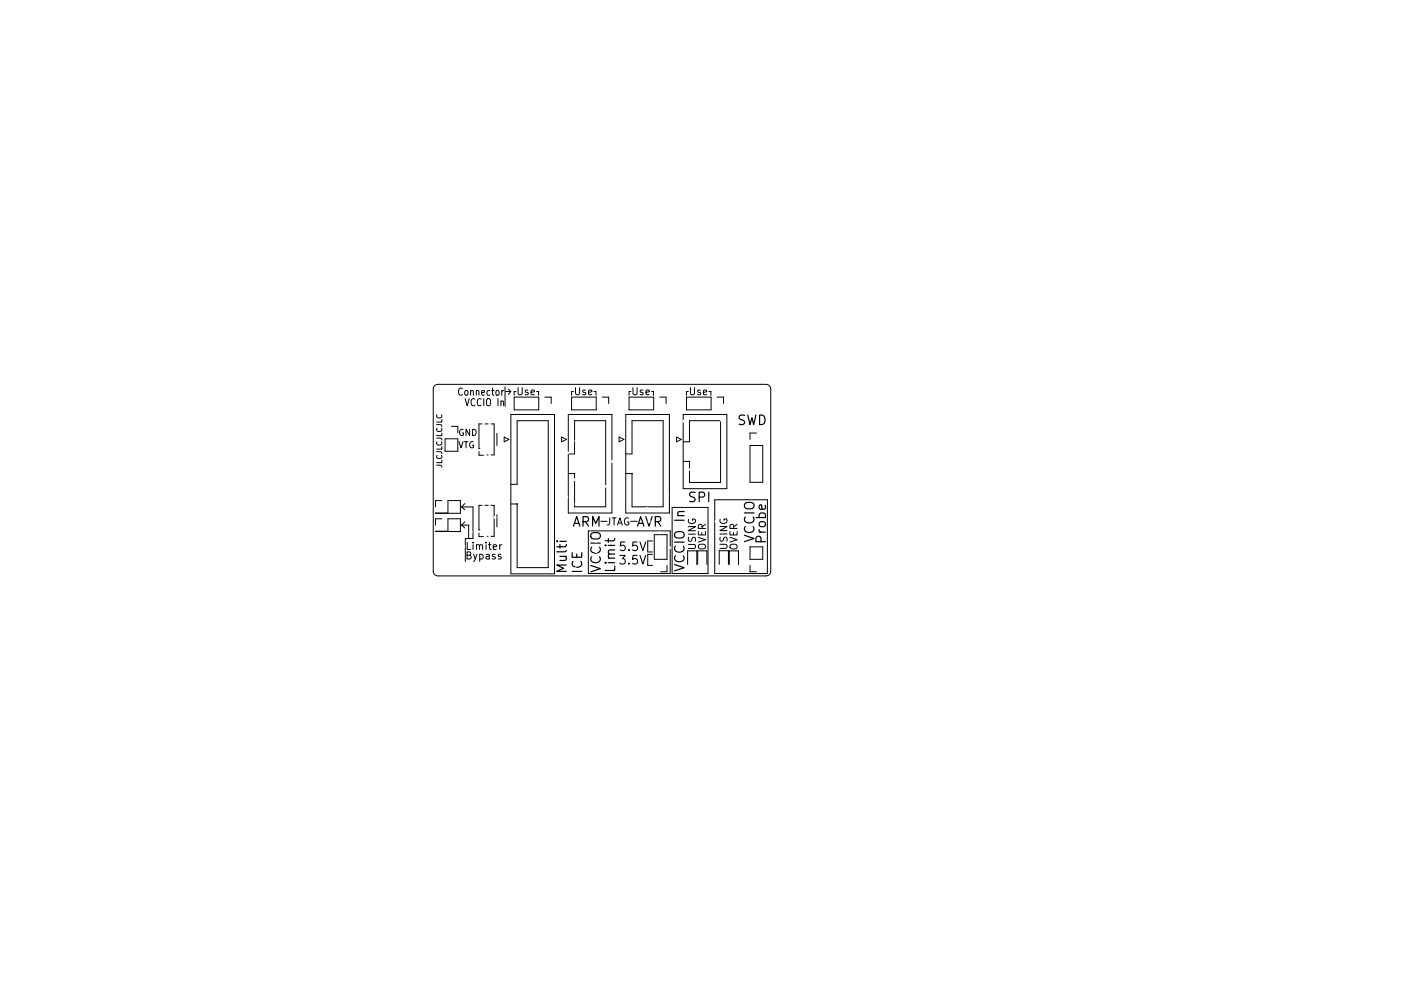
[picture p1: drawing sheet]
<svg xmlns="http://www.w3.org/2000/svg" width="297mm" height="210mm" viewBox="0 0 297 210" stroke-linecap="round" stroke-linejoin="round" font-family="sans-serif">
<defs><g id="words">
<g font-size="2.8" fill="#fff">
<text x="153.9" y="88.7">SWD</text>
<text x="143.9" y="104.8">SPI</text>
<text x="119.4" y="109.9">ARM</text>
<text x="132.8" y="109.9">AVR</text>
<text x="121.6" y="119.9" transform="rotate(-90 121.6 119.9)">ICE</text>
<text x="125.5" y="119.7" transform="rotate(-90 125.5 119.7)">VCCIO</text>
<text x="128.5" y="119.7" transform="rotate(-90 128.5 119.7)">Limit</text>
</g>
<g font-size="2.8">
<text x="157.6" y="113.4" transform="rotate(-90 157.6 113.4)">VCCIO</text>
<text x="160" y="113.7" transform="rotate(-90 160 113.7)">Probe</text>
<text x="118.4" y="119.9" transform="rotate(-90 118.4 119.9)">Multi</text>
<text x="143" y="119.5" transform="rotate(-90 143 119.5)">VCCIO In</text>
</g>
<g font-size="2.5">
<text x="130" y="117.8">3.5V</text>
<text x="130" y="115">5.5V</text>
</g>
<g font-size="2.1">
<text x="95.4" y="82.6">Connector</text>
<text x="108" y="82.5">Use</text>
<text x="120" y="82.5">Use</text>
<text x="132" y="82.5">Use</text>
<text x="144" y="82.5">Use</text>
<text x="97.4" y="116.8">Bypass</text>
<text x="145.3" y="115" transform="rotate(-90 145.3 115)">USING</text>
<text x="147.5" y="115" transform="rotate(-90 147.5 115)">OVER</text>
<text x="154" y="115" transform="rotate(-90 154 115)">OVER</text>
</g>
<g font-size="2.1" fill="#fff">
<text x="96.9" y="84.8">VCCIO In</text>
<text x="126.3" y="109.7">JTAG</text>
<text x="97.6" y="114.8">Limiter</text>
<text x="151.9" y="115" transform="rotate(-90 151.9 115)">USING</text>
</g>
<g font-size="1.8">
<text x="95.6" y="93.6">VTG</text>
<text x="95.6" y="91">GND</text>
</g>
<text font-size="1.5" x="92.4" y="97.8" transform="rotate(-90 92.4 97.8)">JLCJLCJLCJLC</text>
</g></defs>
<g fill="none" stroke="#000" stroke-width=".21">
<path d="M90.8 80.5l.7-.3h68.5a1 1 0 0 1 1 1v38a1 1 0 0 1-1 1h-68.5a1 1 0 0 1-1-1v-38zM93 91.6h2.6v2.6h-2.6zM94.3 89h1.3v1.3M100.1 94.3v.7h.9M100.7 88.5h-.6v5.2h.1M101.3 88.5h.7M101.8 95h.2M102.6 88.5h.6v6.5h-.6M103.8 90.5v2.5M105.2 81.5l-.4 .3M105.3 91.2l1 .5-1 .5zM105.5 80.7v4.1"/>
<path d="M105.6 81.7h1.1M106.2 81.2l.5 .5M106.7 81.7l-.5 .6M106.7 86.5h9.1v33.3h-9.1zM107.4 82.9h5.1v2.7h-5.1zM107.8 81.7h-.4v.8M112.1 81.7h.4v.8M113.8 82.9h1.3v1.3M117.3 91.2l1 .5-1 .5zM118.7 86.5h9.1v20.6h-9.1zM118.7 94.8h1.3v-7h6.5v18h-6.5v-6.9h-1.3M119.4 82.9h5.1v2.7h-5.1z"/>
<path d="M119.8 81.7h-.4v.8M124.1 81.7h.4v.8M125.8 82.9h1.3v1.3M129.3 91.2l1 .5-1 .5zM130.7 86.5h9.1v20.6h-9.1zM130.7 94.8h1.3v-7h6.5v18h-6.5v-6.9h-1.3M131.4 82.9h5.1v2.7h-5.1zM131.8 81.7h-.4v.8M136.1 81.7h.4v.8M137.8 82.9h1.3v1.3M141.3 91.2l1 .5-1 .5zM142.7 92.2h1.3v-4.4h6.5v12.9h-6.5v-4.4h-1.3"/>
<path d="M142.7 86.5h9.1v15.5h-9.1zM143.4 82.9h5.1v2.7h-5.1zM143.8 81.7h-.4v.8M148.1 81.7h.4v.8M149.8 82.9h1.3v1.3M156.7 93h2.6v7.7h-2.6zM158 90.4h-1.3v1.3M91 107.1h2.6v-2.6h2.6v2.7zM92.3 104.5h-1.3v1.3M92.3 108.3h-1.3v1.3M93.6 108.3h2.6v2.7h-5.2l2.6-.1zM96.4 105.8h2.4v6.6h-1.6v4.8"/>
<path d="M96.4 109.6l.7 .6M96.4 109.6h1.5v2.8M96.4 105.8l.7 .6M97.1 108.9l-.7 .7M97.1 105.1l-.7 .7M100.1 111.3v.7h.9M100.7 105.5h-.6v5.2h.1M101.3 105.5h.7M101.8 112h.2M102.6 105.5h.6v6.5h-.6M103.8 107.5v2.5M106.7 101.1h1.3v-13.3h6.5v30.7h-6.5v-13.3h-1.3"/>
<path d="M122.9 110.8h17.1v8.9h-17.1zM125.5 108.8h1.3M131.8 108.8h1.3M135.3 115.7h1M135.3 115.2h1M135.3 112.9h1M135.3 118h1M136.7 111.6h2.6v5.2h-2.6zM139.3 118v1.4h-1.3M140.4 105.9h7.5v13.8h-7.5zM145.6 115v2.9M145.7 115v2.9"/>
<path d="M147.7 115v2.9M149.3 104.3h11v15.4h-11zM150.2 115v2.8M152.2 115v2.8M152.3 115v2.9M154.3 115v2.9M156.7 114.2h2.6v2.6h-2.6zM156.7 118v1.4h1.3"/>
</g>
<g fill="#000" stroke="#000" stroke-width=".21">
<circle cx="120" cy="98.9" r=".06"/>
<circle cx="132" cy="98.9" r=".06"/>
<circle cx="144" cy="96.3" r=".06"/>
<circle cx="108" cy="105.2" r=".06"/>
</g>
<g fill="#fff" stroke="#fff" stroke-width=".21">
<circle cx="96.7" cy="97.1" r=".2"/>
<circle cx="94.1" cy="96" r=".2"/>
<circle cx="97.7" cy="102.8" r=".2"/>
<circle cx="97.1" cy="86.5" r=".2"/>
<circle cx="98.1" cy="95.2" r=".2"/>
<circle cx="96.9" cy="114" r=".2"/>
<circle cx="96.8" cy="91.6" r=".2"/>
<circle cx="96.9" cy="117.5" r=".2"/>
<circle cx="104.5" cy="112.6" r=".2"/>
<circle cx="150.5" cy="104.9" r=".2"/>
<circle cx="127.9" cy="96.4" r=".2"/>
<circle cx="98.4" cy="111" r=".2"/>
<circle cx="114.1" cy="119.1" r=".2"/>
<circle cx="100.4" cy="86.6" r=".2"/>
<circle cx="93.6" cy="88.2" r=".2"/>
<circle cx="101.6" cy="99.4" r=".2"/>
<circle cx="149.6" cy="108.8" r=".2"/>
<circle cx="119.9" cy="98.2" r=".2"/>
<circle cx="99.4" cy="99.4" r=".2"/>
<circle cx="120.3" cy="92" r=".2"/>
<circle cx="137.8" cy="111.2" r=".2"/>
<circle cx="113.6" cy="88.4" r=".2"/>
<circle cx="139.9" cy="114.3" r=".2"/>
<circle cx="96.9" cy="101.1" r=".2"/>
<circle cx="103.4" cy="108" r=".2"/>
<circle cx="104.8" cy="108.7" r=".2"/>
<circle cx="96.9" cy="94.4" r=".2"/>
<circle cx="144.5" cy="95.3" r=".2"/>
<circle cx="126.4" cy="101.5" r=".2"/>
<circle cx="144.2" cy="98" r=".2"/>
<circle cx="119.6" cy="93.8" r=".2"/>
<circle cx="105.5" cy="106.8" r=".2"/>
<circle cx="105.5" cy="96.8" r=".2"/>
<circle cx="104.9" cy="99.6" r=".2"/>
<circle cx="98.7" cy="98.4" r=".2"/>
<circle cx="105.5" cy="109.5" r=".2"/>
<circle cx="148.1" cy="98.9" r=".2"/>
<circle cx="104.3" cy="106.1" r=".2"/>
<circle cx="120.5" cy="93" r=".2"/>
<circle cx="127.3" cy="97.2" r=".2"/>
<circle cx="115" cy="111.5" r=".2"/>
<circle cx="157.4" cy="81.9" r=".2"/>
<circle cx="148.5" cy="111.2" r=".2"/>
<circle cx="120.3" cy="105.2" r=".2"/>
<circle cx="123.7" cy="105.3" r=".2"/>
<circle cx="141.1" cy="100.4" r=".2"/>
<circle cx="142.8" cy="87.9" r=".2"/>
<circle cx="139.2" cy="87.9" r=".2"/>
<circle cx="130.3" cy="87.4" r=".2"/>
<circle cx="150.7" cy="87.7" r=".2"/>
<circle cx="157.7" cy="103.6" r=".2"/>
<circle cx="129.7" cy="105" r=".2"/>
<circle cx="141.4" cy="93.9" r=".2"/>
<circle cx="141.4" cy="98.5" r=".2"/>
<circle cx="116.9" cy="106.4" r=".2"/>
<circle cx="118.3" cy="83" r=".2"/>
<circle cx="118.6" cy="94.5" r=".2"/>
<circle cx="118.4" cy="103.8" r=".2"/>
<circle cx="107.5" cy="116.5" r=".2"/>
<circle cx="129.7" cy="100.9" r=".2"/>
<circle cx="129.7" cy="103.1" r=".2"/>
<circle cx="120.1" cy="100.1" r=".2"/>
<circle cx="150.1" cy="107.7" r=".2"/>
<circle cx="139.4" cy="103.2" r=".2"/>
<circle cx="135.2" cy="106.2" r=".2"/>
<circle cx="139" cy="105.9" r=".2"/>
<circle cx="115.1" cy="116.4" r=".2"/>
<circle cx="92.3" cy="105.8" r=".5"/>
<circle cx="94.8" cy="105.8" r=".5"/>
<circle cx="101" cy="111.3" r=".35"/>
<circle cx="102.3" cy="111.3" r=".35"/>
<circle cx="101" cy="110" r=".35"/>
<circle cx="102.3" cy="110" r=".35"/>
<circle cx="101" cy="108.7" r=".35"/>
<circle cx="102.3" cy="108.7" r=".35"/>
<circle cx="101" cy="107.5" r=".35"/>
<circle cx="102.3" cy="107.5" r=".35"/>
<circle cx="101" cy="106.2" r=".35"/>
<circle cx="102.3" cy="106.2" r=".35"/>
<circle cx="122" cy="91.7" r=".5"/>
<circle cx="124.5" cy="91.7" r=".5"/>
<circle cx="122" cy="94.3" r=".5"/>
<circle cx="124.5" cy="94.3" r=".5"/>
<circle cx="122" cy="96.8" r=".5"/>
<circle cx="124.5" cy="96.8" r=".5"/>
<circle cx="124.5" cy="99.4" r=".5"/>
<circle cx="122" cy="101.9" r=".5"/>
<circle cx="124.5" cy="101.9" r=".5"/>
<circle cx="94.3" cy="90.3" r=".5"/>
<circle cx="94.3" cy="92.9" r=".5"/>
<circle cx="94.3" cy="101.5" r=".5"/>
<circle cx="91.8" cy="101.5" r=".5"/>
<circle cx="94.3" cy="99" r=".5"/>
<circle cx="91.8" cy="99" r=".5"/>
<circle cx="158" cy="118" r=".5"/>
<circle cx="158" cy="115.5" r=".5"/>
<circle cx="113.8" cy="84.2" r=".5"/>
<circle cx="111.3" cy="84.2" r=".5"/>
<circle cx="108.7" cy="84.2" r=".5"/>
<circle cx="101" cy="94.3" r=".35"/>
<circle cx="102.3" cy="94.3" r=".35"/>
<circle cx="101" cy="93" r=".35"/>
<circle cx="102.3" cy="93" r=".35"/>
<circle cx="101" cy="91.7" r=".35"/>
<circle cx="102.3" cy="91.7" r=".35"/>
<circle cx="101" cy="90.5" r=".35"/>
<circle cx="102.3" cy="90.5" r=".35"/>
<circle cx="101" cy="89.2" r=".35"/>
<circle cx="102.3" cy="89.2" r=".35"/>
<circle cx="94.3" cy="85" r=".5"/>
<circle cx="91.8" cy="85" r=".5"/>
<circle cx="94.3" cy="82.5" r=".5"/>
<circle cx="91.8" cy="82.5" r=".5"/>
<circle cx="94.3" cy="118" r=".5"/>
<circle cx="91.8" cy="118" r=".5"/>
<circle cx="94.3" cy="115.5" r=".5"/>
<circle cx="91.8" cy="115.5" r=".5"/>
<circle cx="146" cy="91.7" r=".5"/>
<circle cx="148.5" cy="91.7" r=".5"/>
<circle cx="146" cy="94.3" r=".5"/>
<circle cx="148.5" cy="94.3" r=".5"/>
<circle cx="146" cy="96.8" r=".5"/>
<circle cx="148.5" cy="96.8" r=".5"/>
<circle cx="110" cy="91.7" r=".5"/>
<circle cx="112.5" cy="91.7" r=".5"/>
<circle cx="110" cy="94.3" r=".5"/>
<circle cx="112.5" cy="94.3" r=".5"/>
<circle cx="110" cy="96.8" r=".5"/>
<circle cx="112.5" cy="96.8" r=".5"/>
<circle cx="110" cy="99.4" r=".5"/>
<circle cx="112.5" cy="99.4" r=".5"/>
<circle cx="110" cy="101.9" r=".5"/>
<circle cx="112.5" cy="101.9" r=".5"/>
<circle cx="110" cy="104.4" r=".5"/>
<circle cx="112.5" cy="104.4" r=".5"/>
<circle cx="110" cy="107" r=".5"/>
<circle cx="112.5" cy="107" r=".5"/>
<circle cx="110" cy="109.5" r=".5"/>
<circle cx="112.5" cy="109.5" r=".5"/>
<circle cx="110" cy="112.1" r=".5"/>
<circle cx="112.5" cy="112.1" r=".5"/>
<circle cx="110" cy="114.6" r=".5"/>
<circle cx="112.5" cy="114.6" r=".5"/>
<circle cx="137.8" cy="84.2" r=".5"/>
<circle cx="135.3" cy="84.2" r=".5"/>
<circle cx="132.7" cy="84.2" r=".5"/>
<circle cx="92.3" cy="109.6" r=".5"/>
<circle cx="94.8" cy="109.6" r=".5"/>
<circle cx="134" cy="91.7" r=".5"/>
<circle cx="136.5" cy="91.7" r=".5"/>
<circle cx="134" cy="94.3" r=".5"/>
<circle cx="136.5" cy="94.3" r=".5"/>
<circle cx="134" cy="96.8" r=".5"/>
<circle cx="136.5" cy="96.8" r=".5"/>
<circle cx="136.5" cy="99.4" r=".5"/>
<circle cx="134" cy="101.9" r=".5"/>
<circle cx="136.5" cy="101.9" r=".5"/>
<circle cx="158" cy="91.7" r=".5"/>
<circle cx="158" cy="94.3" r=".5"/>
<circle cx="158" cy="96.8" r=".5"/>
<circle cx="158" cy="99.4" r=".5"/>
<circle cx="149.8" cy="84.2" r=".5"/>
<circle cx="147.3" cy="84.2" r=".5"/>
<circle cx="144.7" cy="84.2" r=".5"/>
<circle cx="138" cy="118" r=".5"/>
<circle cx="138" cy="115.5" r=".5"/>
<circle cx="138" cy="113" r=".5"/>
<circle cx="125.8" cy="84.2" r=".5"/>
<circle cx="123.3" cy="84.2" r=".5"/>
<circle cx="120.7" cy="84.2" r=".5"/>
</g>
<use href="#words"/>
</svg>
